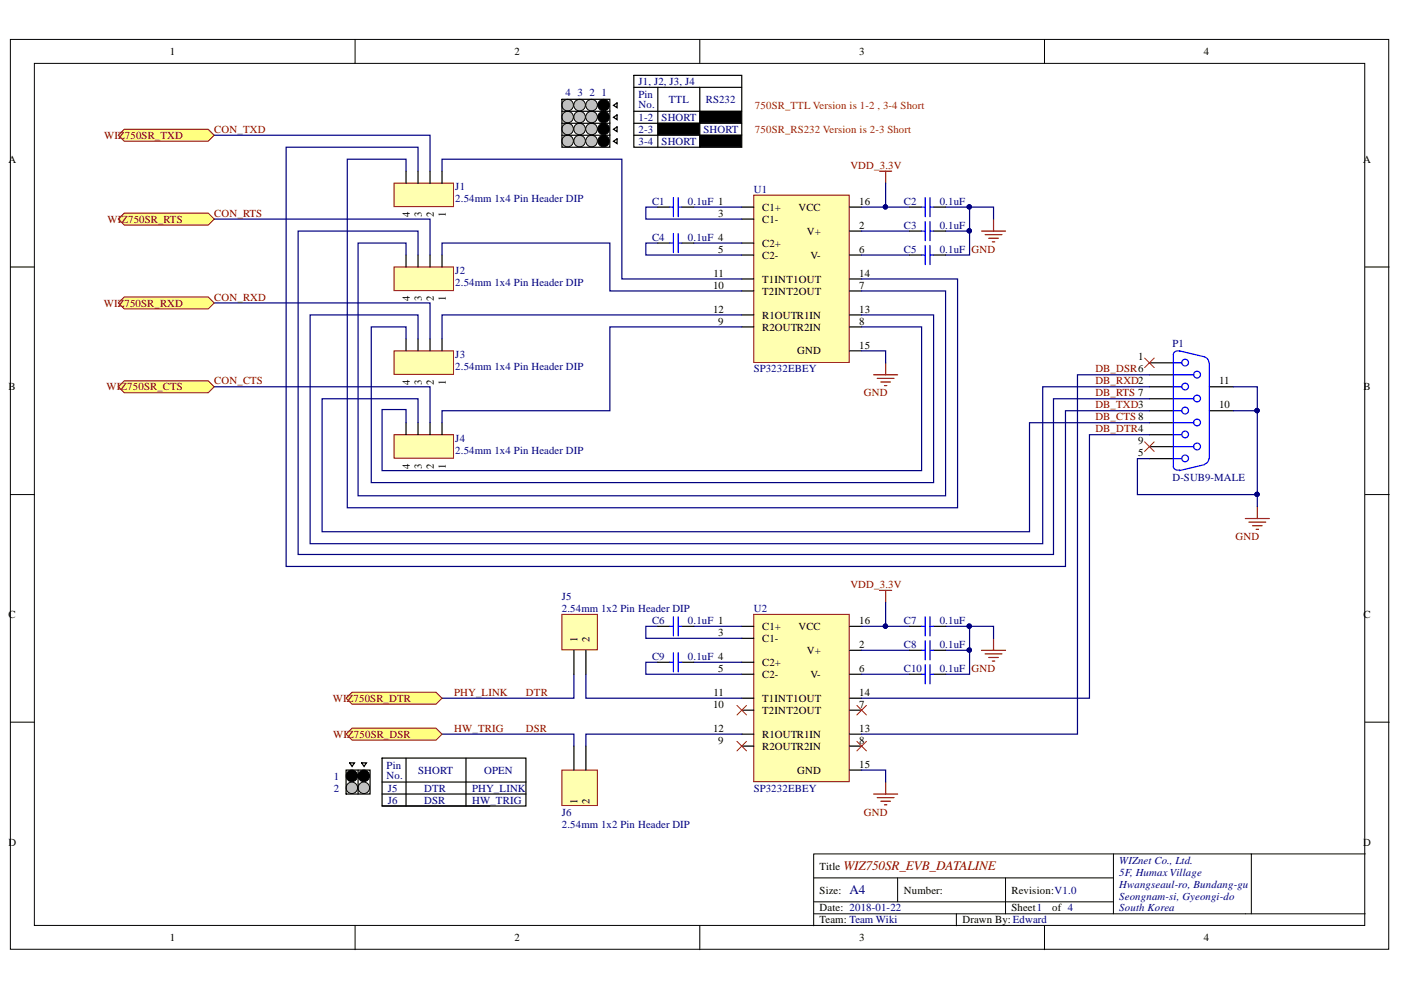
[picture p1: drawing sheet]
<svg xmlns="http://www.w3.org/2000/svg" width="297mm" height="210mm" viewBox="0 0 297 210" stroke-linecap="round" stroke-linejoin="round" font-family="sans-serif">
<defs><g id="words">
<text font-size="2.8" fill="#800000" x="178.9" y="184.5">WIZ750SR_EVB_DATALINE</text>
<text font-size="2.8" fill="#000080" x="180.1" y="189.6">A4</text>
<g font-size="2.3">
<text x="36" y="11.7">1</text>
<text x="109.1" y="11.7">2</text>
<text x="182.2" y="11.7">3</text>
<text x="255.2" y="11.7">4</text>
<text x="1.8" y="34.5">A</text>
<text x="289" y="34.5">A</text>
<text x="86.9" y="46.1" transform="rotate(-90 86.9 46.1)">4</text>
<text x="89.4" y="46.1" transform="rotate(-90 89.4 46.1)">3</text>
<text x="92" y="46.1" transform="rotate(-90 92 46.1)">2</text>
<text x="94.5" y="46.1" transform="rotate(-90 94.5 46.1)">1</text>
<text x="152.3" y="46">3</text>
<text x="161.6" y="44.7">C1+</text>
<text x="161.6" y="47.3">C1-</text>
<text x="169.3" y="44.7">VCC</text>
<text x="182.2" y="43.5">16</text>
<text x="152.3" y="53.6">5</text>
<text x="161.6" y="52.3">C2+</text>
<text x="171.1" y="49.8">V+</text>
<text x="182.2" y="48.5">2</text>
<text x="182.2" y="53.6">6</text>
<text x="151.3" y="58.7">11</text>
<text x="161.6" y="54.9">C2-</text>
<text x="161.6" y="59.9">T1INT1OUT</text>
<text x="171.8" y="54.9">V-</text>
<text x="182.2" y="58.7">14</text>
<text x="86.9" y="63.8" transform="rotate(-90 86.9 63.8)">4</text>
<text x="89.4" y="63.8" transform="rotate(-90 89.4 63.8)">3</text>
<text x="92" y="63.8" transform="rotate(-90 92 63.8)">2</text>
<text x="94.5" y="63.8" transform="rotate(-90 94.5 63.8)">1</text>
<text x="151.2" y="61.2">10</text>
<text x="161.6" y="62.5">T2INT2OUT</text>
<text x="182.2" y="61.2">7</text>
<text x="151.2" y="66.3">12</text>
<text x="152.3" y="68.8">9</text>
<text x="161.6" y="70.1">R2OUTR2IN</text>
<text x="161.6" y="67.6">R1OUTR1IN</text>
<text x="182.2" y="68.8">8</text>
<text x="182.2" y="66.3">13</text>
<text x="169" y="75.2">GND</text>
<text x="182.2" y="73.9">15</text>
<text x="241.3" y="76.4">1</text>
<text x="1.8" y="82.8">B</text>
<text x="86.9" y="81.7" transform="rotate(-90 86.9 81.7)">4</text>
<text x="89.4" y="81.7" transform="rotate(-90 89.4 81.7)">3</text>
<text x="92" y="81.7" transform="rotate(-90 92 81.7)">2</text>
<text x="94.5" y="81.7" transform="rotate(-90 94.5 81.7)">1</text>
<text x="258.5" y="81.5">11</text>
<text x="289.1" y="82.8">B</text>
<text x="258.5" y="86.6">10</text>
<text x="241.3" y="94.2">9</text>
<text x="86.9" y="99.4" transform="rotate(-90 86.9 99.4)">4</text>
<text x="89.4" y="99.4" transform="rotate(-90 89.4 99.4)">3</text>
<text x="92" y="99.4" transform="rotate(-90 92 99.4)">2</text>
<text x="94.5" y="99.4" transform="rotate(-90 94.5 99.4)">1</text>
<text x="241.3" y="96.7">5</text>
<text x="1.8" y="131">C</text>
<text x="289.1" y="131">C</text>
<text x="122.4" y="136.1" transform="rotate(-90 122.4 136.1)">1</text>
<text x="125" y="136.1" transform="rotate(-90 125 136.1)">2</text>
<text x="152.3" y="134.8">3</text>
<text x="161.6" y="133.6">C1+</text>
<text x="161.6" y="136.1">C1-</text>
<text x="169.3" y="133.6">VCC</text>
<text x="182.2" y="137.4">2</text>
<text x="182.2" y="132.3">16</text>
<text x="152.3" y="142.4">5</text>
<text x="161.6" y="141.2">C2+</text>
<text x="161.6" y="143.7">C2-</text>
<text x="171.1" y="138.6">V+</text>
<text x="171.8" y="143.7">V-</text>
<text x="182.2" y="142.4">6</text>
<text x="151.3" y="147.5">11</text>
<text x="161.6" y="148.8">T1INT1OUT</text>
<text x="182.2" y="147.5">14</text>
<text x="151.2" y="150.1">10</text>
<text x="151.2" y="155.1">12</text>
<text x="161.6" y="151.3">T2INT2OUT</text>
<text x="182.2" y="150.1">7</text>
<text x="182.2" y="155.1">13</text>
<text x="152.3" y="157.7">9</text>
<text x="161.6" y="158.9">R2OUTR2IN</text>
<text x="161.6" y="156.4">R1OUTR1IN</text>
<text x="182.2" y="157.7">8</text>
<text x="169" y="164.1">GND</text>
<text x="182.2" y="162.7">15</text>
<text x="122.4" y="170.5" transform="rotate(-90 122.4 170.5)">1</text>
<text x="125" y="170.5" transform="rotate(-90 125 170.5)">2</text>
<text x="1.8" y="179.3">D</text>
<text x="289" y="179.3">D</text>
<text x="173.8" y="184.4">Title</text>
<text x="173.8" y="189.4">Size:</text>
<text x="191.6" y="189.4">Number:</text>
<text x="214.5" y="189.4">Revision:V1.0</text>
<text x="173.8" y="193.3">Date: 2018-01-22</text>
<text x="173.8" y="195.8">Team: Team Wiki</text>
<text x="204.1" y="195.8">Drawn By:Edward</text>
<text x="214.5" y="193.3">Sheet1</text>
<text x="223.1" y="193.3">of 4</text>
<text x="36" y="199.6">1</text>
<text x="109.1" y="199.6">2</text>
<text x="182.2" y="199.6">3</text>
<text x="255.2" y="199.6">4</text>
</g>
<g font-size="2.3" fill="#000080">
<text x="119.9" y="20.3">4</text>
<text x="122.4" y="20.3">3</text>
<text x="125" y="20.3">2</text>
<text x="127.5" y="20.3">1</text>
<text x="135.4" y="20.8">Pin</text>
<text x="135.4" y="22.8">No.</text>
<text x="135.4" y="18">J1, J2, J3, J4</text>
<text x="141.8" y="21.8">TTL</text>
<text x="149.7" y="21.8">RS232</text>
<text x="135.4" y="25.6">1-2</text>
<text x="135.4" y="28.2">2-3</text>
<text x="140.3" y="25.6">SHORT</text>
<text x="149.2" y="28.2">SHORT</text>
<text x="135.4" y="30.7">3-4</text>
<text x="140.3" y="30.7">SHORT</text>
<text x="96.5" y="40.3">J1</text>
<text x="159.8" y="40.8">U1</text>
<text x="96.5" y="42.9">2.54mm 1x4 Pin Header DIP</text>
<text x="138.2" y="43.5">C1</text>
<text x="145.9" y="43.5">0.1uF 1</text>
<text x="191.6" y="43.5">C2</text>
<text x="199.2" y="43.5">0.1uF</text>
<text x="138.2" y="51.1">C4</text>
<text x="145.9" y="51.1">0.1uF 4</text>
<text x="191.6" y="48.5">C3</text>
<text x="191.6" y="53.6">C5</text>
<text x="199.2" y="48.5">0.1uF</text>
<text x="199.2" y="53.6">0.1uF</text>
<text x="96.5" y="58.2">J2</text>
<text x="96.5" y="60.7">2.54mm 1x4 Pin Header DIP</text>
<text x="96.5" y="75.9">J3</text>
<text x="248.6" y="73.6">P1</text>
<text x="96.5" y="78.5">2.54mm 1x4 Pin Header DIP</text>
<text x="159.8" y="79">SP3232EBEY</text>
<text x="96.5" y="93.7">J4</text>
<text x="96.5" y="96.2">2.54mm 1x4 Pin Header DIP</text>
<text x="248.6" y="102">D-SUB9-MALE</text>
<text x="119.1" y="127.2">J5</text>
<text x="119.1" y="129.8">2.54mm 1x2 Pin Header DIP</text>
<text x="159.8" y="129.8">U2</text>
<text x="138.2" y="132.3">C6</text>
<text x="145.9" y="132.3">0.1uF 1</text>
<text x="191.6" y="132.3">C7</text>
<text x="191.6" y="137.4">C8</text>
<text x="199.2" y="132.3">0.1uF</text>
<text x="199.2" y="137.4">0.1uF</text>
<text x="138.2" y="139.9">C9</text>
<text x="145.9" y="139.9">0.1uF 4</text>
<text x="191.6" y="142.4">C10</text>
<text x="199.2" y="142.4">0.1uF</text>
<text x="70.8" y="167.9">2</text>
<text x="70.8" y="165.4">1</text>
<text x="82" y="163.1">Pin</text>
<text x="82" y="165.1">No.</text>
<text x="82.2" y="167.9">J5</text>
<text x="88.7" y="164.1">SHORT</text>
<text x="89.9" y="167.9">DTR</text>
<text x="100.1" y="167.9">PHY_LINK</text>
<text x="102.6" y="164.1">OPEN</text>
<text x="159.8" y="167.9">SP3232EBEY</text>
<text x="82.2" y="170.4">J6</text>
<text x="89.9" y="170.4">DSR</text>
<text x="100.1" y="170.4">HW_TRIG</text>
<text x="119.1" y="173">J6</text>
<text x="119.1" y="175.5">2.54mm 1x2 Pin Header DIP</text>
<text x="237.3" y="183.1">WIZnet Co., Ltd.</text>
<text x="237.3" y="185.6">5F, Humax Village</text>
<text x="237.3" y="188.2">Hwangseaul-ro, Bundang-gu</text>
<text x="237.3" y="190.7">Seongnam-si, Gyeongi-do</text>
<text x="237.3" y="193.3">South Korea</text>
</g>
<g font-size="2.3" fill="#f00">
<text x="160.1" y="23.1">750SR_TTL Version is 1-2 , 3-4 Short</text>
<text x="160.1" y="28.2">750SR_RS232 Version is 2-3 Short</text>
</g>
<g font-size="2.3" fill="#800000">
<text x="22.1" y="29.4">WIZ750SR_TXD</text>
<text x="45.4" y="28.2">CON_TXD</text>
<text x="180.3" y="35.8">VDD_3.3V</text>
<text x="22.8" y="47.3">WIZ750SR_RTS</text>
<text x="45.4" y="46">CON_RTS</text>
<text x="206" y="53.6">GND</text>
<text x="22" y="65">WIZ750SR_RXD</text>
<text x="45.4" y="63.7">CON_RXD</text>
<text x="22.6" y="82.8">WIZ750SR_CTS</text>
<text x="45.4" y="81.5">CON_CTS</text>
<text x="232.2" y="79">DB_DSR6</text>
<text x="232.2" y="81.5">DB_RXD2</text>
<text x="183.2" y="84">GND</text>
<text x="232.2" y="84">DB_RTS 7</text>
<text x="232.2" y="86.6">DB_TXD3</text>
<text x="232.2" y="89.1">DB_CTS 8</text>
<text x="232.2" y="91.6">DB_DTR4</text>
<text x="261.9" y="114.6">GND</text>
<text x="180.3" y="124.7">VDD_3.3V</text>
<text x="206" y="142.4">GND</text>
<text x="70.6" y="148.8">WIZ750SR_DTR</text>
<text x="96.3" y="147.5">PHY_LINK</text>
<text x="111.5" y="147.5">DTR</text>
<text x="96.3" y="155.1">HW_TRIG</text>
<text x="111.5" y="155.1">DSR</text>
<text x="70.6" y="156.4">WIZ750SR_DSR</text>
<text x="183.2" y="173">GND</text>
</g>
</g></defs>
<g fill="#fff" stroke="#000" stroke-width=".21">
<path d="M2.2 8.4h292.2v192.9h-292.2z"/>
<path d="M7.3 13.4h282.1v182.8h-282.1z"/>
</g>
<g fill="none" stroke="#000" stroke-width=".21">
<path d="M75.3 8.4v5M148.4 8.4v5M221.5 8.4v5M2.2 56.6h5.1M289.5 56.6h5M2.2 104.9h5.1M289.5 104.9h5M2.2 153.1h5.1M289.5 153.1h5M75.3 196.3v5.1M148.4 196.3v5.1M172.5 186.1h63.6"/>
<path d="M172.5 193.7h117M172.5 191.2h63.6M190.3 186.1v5.1M202.8 193.7v2.6M213.2 186.1v7.6M221.5 196.3v5.1M236.1 181.1v12.6M265.3 181.1h-92.8v15.2M289.5 181.1h-24.2v12.6"/>
</g>
<g fill="none" stroke="#00f" stroke-width=".25">
<path d="M248.8 76.9h1.8M248.8 79.5h4.3M248.8 75.2v23.8M250.1 74.4l5.3 1.3M250.2 74.5a.92 .92 0 0 0-1.4 .7M255.5 75.7a1.22 1.22 0 0 1 .8 1.2M256.4 76.9v20.3M248.8 82h1.8M248.8 87.1h1.8M248.8 92.2h1.8M248.8 84.5h4.3M248.8 97.2h1.8"/>
<path d="M248.8 89.6h4.3M248.8 94.7h4.3M248.8 98.9a.99 .99 0 0 0 1.3 .7M255.4 98.5l-5.3 1.3M256.3 97.2a1.23 1.23 0 0 1-.9 1.2"/>
<circle cx="251.3" cy="76.9" r=".71"/>
<circle cx="253.8" cy="79.4" r=".72"/>
<circle cx="251.3" cy="87.1" r=".72"/>
<circle cx="251.3" cy="97.2" r=".71"/>
<circle cx="251.3" cy="92.1" r=".71"/>
<circle cx="251.3" cy="82" r=".71"/>
<circle cx="253.8" cy="94.7" r=".72"/>
<circle cx="253.8" cy="84.5" r=".72"/>
<circle cx="253.8" cy="89.6" r=".72"/>
</g>
<path d="M243.7 76.9h5.1M243.7 79.5h5.1M243.7 82h5.1M243.7 87.1h5.1M243.7 92.2h5.1M243.7 97.2h5.1M243.7 84.5h5.1M243.7 89.6h5.1M243.7 94.7h5.1M256.4 82h5.1M256.4 87.1h5.1" fill="none" stroke="#000" stroke-width=".25"/>
<path d="M159.8 41.4h20.2v35.5h-20.2z" fill="#ffffb0" stroke="#800000" stroke-width=".21"/>
<g fill="none" stroke="#000" stroke-width=".25">
<path d="M157.3 43.9h2.5M157.3 46.5h2.5M157.3 51.5h2.5M157.3 54.1h2.5M157.3 59.2h2.5M180.1 43.9h2.6M180.1 49h2.6M180.1 54.1h2.6M180.1 59.2h2.6M157.3 61.7h2.5M157.3 69.3h2.5M157.3 66.8h2.5"/>
<path d="M180.1 61.7h2.6M180.1 69.3h2.6M180.1 66.8h2.6M180.1 74.4h2.6"/>
</g>
<path d="M83.5 74.4h12.7v5h-12.7z" fill="#ffffb0" stroke="#800000" stroke-width=".21"/>
<path d="M86.1 71.8v2.6M88.6 71.8v2.6M91.2 71.8v2.6M93.7 71.8v2.6" fill="none" stroke="#000" stroke-width=".25"/>
<path d="M186.5 36.3h2.5M187.8 36.3v2.5M208.1 49h5.1M208.9 49.8h3.5M209.6 50.5h2.1M210.4 51.3h.5M210.6 46.5v2.5M185.2 79.5h5.1M187.8 76.9v2.6M186 80.2h3.6M186.8 81h2M187.5 81.8h.5" fill="none" stroke="#800000" stroke-width=".25"/>
<path d="M187.8 38.8v5.1M139.5 43.9h-2.6v2.6h20.4M139.5 51.5h-2.6v2.6h20.4M147.1 43.9h10.2M147.1 51.5h10.2M182.7 43.9h10.2M182.7 49h10.2M182.7 54.1h10.2M200.5 43.9h5.1M200.5 49h5.1M210.6 46.5v-2.6h-5v10.2h-5.1M182.7 74.4h5.1v2.5" fill="none" stroke="#000080" stroke-width=".25"/>
<g fill="#000080" stroke="#000080" stroke-width=".21">
<circle cx="187.7" cy="43.9" r=".46"/>
<circle cx="205.5" cy="48.9" r=".46"/>
<circle cx="205.5" cy="43.9" r=".46"/>
</g>
<path d="M83.5 56.6h12.7v5h-12.7z" fill="#ffffb0" stroke="#800000" stroke-width=".21"/>
<path d="M86.1 54.1v2.5M88.6 54.1v2.5M91.2 54.1v2.5M93.7 54.1v2.5" fill="none" stroke="#000" stroke-width=".25"/>
<path d="M83.5 38.8h12.7v5h-12.7z" fill="#ffffb0" stroke="#800000" stroke-width=".21"/>
<path d="M86.1 36.3v2.5M88.6 36.3v2.5M91.2 36.3v2.5M93.7 36.3v2.5" fill="none" stroke="#000" stroke-width=".25"/>
<path d="M83.5 92.2h12.7v4.9h-12.7z" fill="#ffffb0" stroke="#800000" stroke-width=".21"/>
<path d="M86.1 89.6v2.6M88.6 89.6v2.6M91.2 89.6v2.6M93.7 89.6v2.6" fill="none" stroke="#000" stroke-width=".25"/>
<g fill="none" stroke="#000080" stroke-width=".25">
<path d="M45.4 28.7h45.8v7.6M86.1 36.3v-2.5h-12.5v73.9h129.4v-48.5h-20.3M88.6 36.3v-5.1h-27.9v88.9h165.2v-33h17.8M93.7 36.3v-2.5h38.1v25.4h25.5M45.4 46.5h45.8v7.6M86.1 54.1v-2.6h-10.2v53.6h124.6v-43.4h-17.8M88.6 54.1v-5.1h-25.4v68.6h160.2v-33.1h20.3M93.7 54.1v-2.6h35.6v10.2h28M45.4 64.2h45.8v7.6M88.6 71.8v-5h-22.8v48.5h155.3v-33.3h22.6M157.3 66.8h-63.6v5M157.3 69.3h-28v17.8h-35.6v2.5"/>
<path d="M182.7 66.8h15.2v35.5h-119.2v-33h7.4v2.5M182.7 69.3h12.7v30.5h-114.4v-13h5.1v2.8M45.4 82h45.8v7.6M88.6 89.6v-5.1h-20.3v28.2h150v-23.1h25.4"/>
</g>
<g fill="#c0c0c0" stroke="#000" stroke-width=".21">
<circle cx="120.4" cy="22.3" r="1.23"/>
<circle cx="120.4" cy="24.8" r="1.22"/>
<circle cx="120.4" cy="27.4" r="1.22"/>
<circle cx="120.4" cy="29.9" r="1.23"/>
<circle cx="122.9" cy="29.9" r="1.23"/>
<circle cx="122.9" cy="27.4" r="1.23"/>
<circle cx="122.9" cy="24.8" r="1.23"/>
<circle cx="122.9" cy="22.3" r="1.23"/>
<circle cx="125.4" cy="22.3" r="1.23"/>
</g>
<g fill="#000" stroke="#000" stroke-width=".21">
<circle cx="128" cy="22.3" r="1.23"/>
<circle cx="128" cy="24.8" r="1.22"/>
</g>
<g fill="#c0c0c0" stroke="#000" stroke-width=".21">
<circle cx="125.4" cy="24.8" r="1.23"/>
<circle cx="125.4" cy="27.4" r="1.23"/>
</g>
<g fill="#000" stroke="#000" stroke-width=".21">
<circle cx="128" cy="29.9" r="1.23"/>
<circle cx="128" cy="27.4" r="1.22"/>
</g>
<circle cx="125.4" cy="29.9" r="1.23" fill="#c0c0c0" stroke="#000" stroke-width=".21"/>
<g fill="none" stroke="#000" stroke-width=".25">
<path d="M134.4 16h22.9v15.2h-22.9zM139.5 18.5v12.7M148.4 18.5v12.7M119.1 21.1h10.2v10.1h-10.2zM119.1 23.6h10.2M119.1 26.1h10.2M119.1 28.7h10.2M130.1 24.9l.7-.5v1zM130.1 27.4l.7-.5v1zM130.1 29.9l.7-.5v1.1zM130.1 22.3l.7-.5v1zM134.4 23.6h22.9"/>
<path d="M134.4 26.1h22.9M134.4 28.7h22.9"/>
</g>
<path d="M139.5 26.1h8.8v2.5h-8.8zM148.3 23.6h8.9v2.4h-8.9zM148.3 28.7h8.9v2.4h-8.9z" fill="#000" stroke="#000" stroke-width=".21"/>
<path d="M242.7 75.9l2 2M244.7 75.9l-2 2M242.7 93.7l2 2M244.7 93.7l-2 2" fill="none" stroke="#f00" stroke-width=".21"/>
<path d="M159.8 130.3h20.2v35.4h-20.2z" fill="#ffffb0" stroke="#800000" stroke-width=".21"/>
<g fill="none" stroke="#000" stroke-width=".25">
<path d="M157.3 132.8h2.5M157.3 135.3h2.5M180.1 132.8h2.6M180.1 137.9h2.6M157.3 140.4h2.5M157.3 143h2.5M157.3 150.6h2.5M157.3 158.2h2.5M157.3 148h2.5M157.3 155.7h2.5M180.1 143h2.6M180.1 150.6h2.6"/>
<path d="M180.1 158.2h2.6M180.1 148h2.6M180.1 155.7h2.6M180.1 163.3h2.6"/>
</g>
<path d="M186.5 125.2h2.5M187.8 125.2v2.5M208.1 137.9h5.1M208.9 138.6h3.5M209.6 139.4h2.1M210.6 135.3v2.6M210.4 140.2h.5M185.2 168.4h5.1M186 169.1h3.6M186.8 169.9h2M187.5 170.6h.5M187.8 165.8v2.6" fill="none" stroke="#800000" stroke-width=".25"/>
<g fill="none" stroke="#000080" stroke-width=".25">
<path d="M243.7 79.5h-15.3v76.2h-45.7M243.7 92.2h-12.7v55.8h-48.3M139.5 132.8h-2.6v2.5h20.4M147.1 132.8h10.2M182.7 132.8h10.2M182.7 137.9h10.2M187.8 127.7v5.1M200.5 132.8h5.1M200.5 137.9h5.1M210.6 135.3v-2.5h-5v10.2h-5.1M93.7 155.7h28v2.5M121.7 143v5h-28"/>
<path d="M124.2 143v5h33.1M139.5 140.4h-2.6v2.6h20.4M147.1 140.4h10.2M157.3 155.7h-33.1v2.5M182.7 143h10.2M182.7 163.3h5.1v2.5"/>
</g>
<g fill="#000080" stroke="#000080" stroke-width=".21">
<circle cx="187.7" cy="132.8" r=".46"/>
<circle cx="205.5" cy="137.8" r=".46"/>
<circle cx="205.5" cy="132.8" r=".47"/>
</g>
<path d="M156.2 157.2l2.1 2M156.2 149.6l2.1 2M158.3 157.2l-2.1 2M158.3 149.6l-2.1 2M181.7 149.6l2 2M181.7 157.2l2 2M183.7 149.6l-2 2M183.7 157.2l-2 2" fill="none" stroke="#f00" stroke-width=".21"/>
<path d="M119.1 130.3h7.6v7.5h-7.6z" fill="#ffffb0" stroke="#800000" stroke-width=".21"/>
<path d="M121.7 137.9v5.1M124.2 137.9v5.1" fill="none" stroke="#000" stroke-width=".25"/>
<path d="M119.1 163.3h7.6v7.5h-7.6z" fill="#ffffb0" stroke="#800000" stroke-width=".21"/>
<g fill="none" stroke="#000" stroke-width=".25">
<path d="M139.5 43.9h2.5M139.5 51.5h2.5M144.6 43.9h2.5M144.6 51.5h2.5M192.9 43.9h2.5M192.9 49h2.5M192.9 54.1h2.5M197.9 43.9h2.6M197.9 49h2.6M197.9 54.1h2.6M139.5 132.8h2.5M144.6 132.8h2.5"/>
<path d="M192.9 132.8h2.5M192.9 137.9h2.5M197.9 132.8h2.6M197.9 137.9h2.6M121.7 158.2v5.1M124.2 158.2v5.1M139.5 140.4h2.5M144.6 140.4h2.5M192.9 143h2.5M197.9 143h2.6"/>
</g>
<g fill="none" stroke="#00f" stroke-width=".25">
<path d="M142 43.9h.8M142 51.5h.8M142.8 41.9v4M142.8 49.5v4.1M143.8 41.9v4M143.8 49.5v4.1M143.8 43.9h.8M143.8 51.5h.8M195.4 43.9h.8M195.4 49h.8M195.4 54.1h.8M196.2 41.9v4"/>
<path d="M196.2 47v4M196.2 52v4.1M197.2 41.9v4M197.2 47v4M197.2 52v4.1M197.2 43.9h.7M197.2 49h.7M197.2 54.1h.7M142 132.8h.8M142.8 130.8v4M142.8 138.4v4M143.8 130.8v4"/>
<path d="M143.8 138.4v4M143.8 132.8h.8M195.4 132.8h.8M195.4 137.9h.8M196.2 130.8v4M196.2 135.8v4.1M197.2 132.8h.7M197.2 130.8v4M197.2 135.8v4.1M197.2 137.9h.7M142 140.4h.8M143.8 140.4h.8"/>
<path d="M195.4 143h.8M196.2 140.9v4.1M197.2 140.9v4.1M197.2 143h.7"/>
</g>
<circle cx="74.6" cy="167" r="1.22" fill="#c0c0c0" stroke="#000" stroke-width=".21"/>
<g fill="#000" stroke="#000" stroke-width=".21">
<circle cx="74.6" cy="164.5" r="1.23"/>
<circle cx="77.1" cy="164.5" r="1.23"/>
</g>
<circle cx="77.1" cy="167" r="1.22" fill="#c0c0c0" stroke="#000" stroke-width=".21"/>
<path d="M134.4 18.5h22.9M73.4 163.3h5.1v5.1h-5.1zM74.1 161.8h1.1l-.6 .7zM75.9 163.3v5.1M76.7 161.8h1l-.5 .7zM81 160.7h30.5v10.2h-30.5zM81 165.8h30.5M81 168.4h30.5M81 170.9h22.9M86.1 160.7v10.2M98.8 160.7v10.2" fill="none" stroke="#000" stroke-width=".25"/>
<path d="M264 109.9h5.1M264.8 110.7h3.6M265.6 111.5h2M266.3 112.2h.5M266.6 107.4v2.5" fill="none" stroke="#800000" stroke-width=".25"/>
<path d="M243.7 97.2h-2.5v7.7h25.4M261.5 87.1h5.1v20.3M261.5 82h5.1v5.1" fill="none" stroke="#000080" stroke-width=".25"/>
<g fill="#000080" stroke="#000080" stroke-width=".21">
<circle cx="266.5" cy="104.8" r=".46"/>
<circle cx="266.5" cy="87" r=".47"/>
</g>
<g fill="#ffff80" stroke="#800000" stroke-width=".21">
<path d="M73.4 155.7l1.2-1.3h17.8l1.3 1.3-1.3 1.2h-17.8z" fill-rule="evenodd"/>
<path d="M73.4 148l1.2-1.2h17.8l1.3 1.2-1.3 1.3h-17.8z" fill-rule="evenodd"/>
<path d="M25.1 64.2l1.2-1.2h17.8l1.3 1.2-1.3 1.3h-17.8z" fill-rule="evenodd"/>
<path d="M25.1 46.5l1.2-1.3h17.8l1.3 1.3-1.3 1.2h-17.8z" fill-rule="evenodd"/>
<path d="M25.1 28.7l1.2-1.3h17.8l1.3 1.3-1.3 1.2h-17.8z" fill-rule="evenodd"/>
<path d="M25.1 82l1.2-1.3h17.8l1.3 1.3-1.3 1.3h-17.8z" fill-rule="evenodd"/>
</g>
<use href="#words"/>
</svg>
